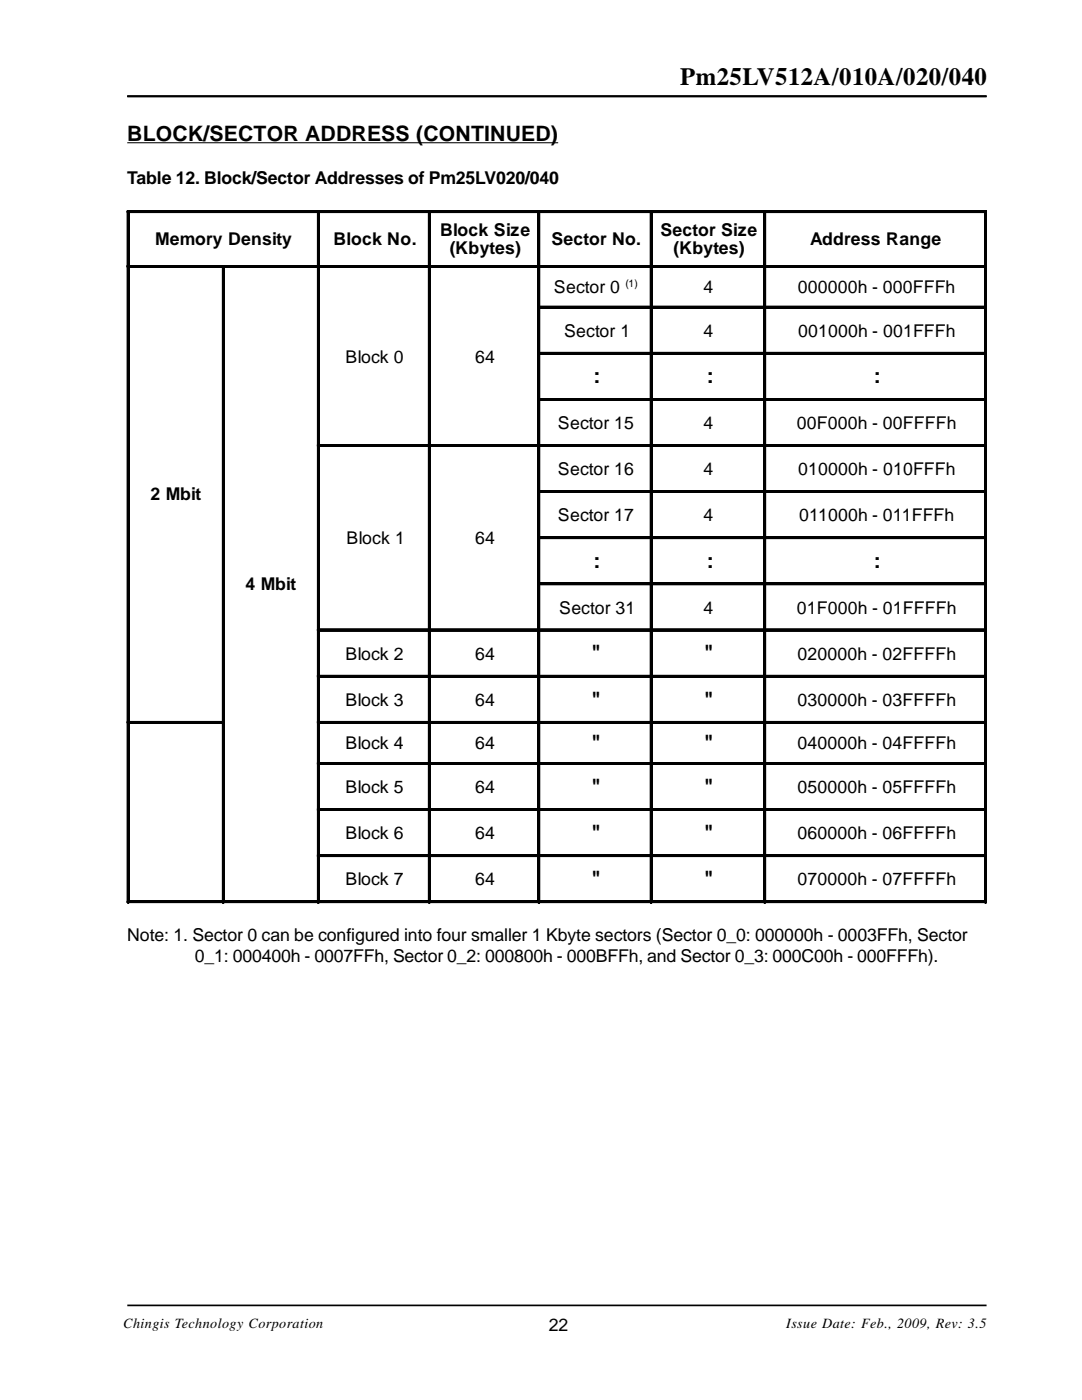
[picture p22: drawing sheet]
<svg xmlns="http://www.w3.org/2000/svg" width="216mm" height="279mm" viewBox="0 0 216 279" stroke-linecap="round" stroke-linejoin="round" font-family="sans-serif">
<defs><g id="words">
<text font-size="4.9" x="135.7" y="17.1">Pm25LV512A/010A/020/040</text>
<g font-size="4.2">
<text x="25.4" y="28.1">BLOCK/SECTOR ADDRESS (CONTINUED)</text>
<text x="118.4" y="76.5">:</text>
<text x="141" y="76.5">:</text>
<text x="174.4" y="76.5">:</text>
<text x="118.4" y="113.4">:</text>
<text x="141" y="113.4">:</text>
<text x="174.4" y="113.4">:</text>
<text x="117.9" y="131.8">&quot;</text>
<text x="140.5" y="131.8">&quot;</text>
<text x="117.9" y="141">&quot;</text>
<text x="140.5" y="141">&quot;</text>
<text x="117.9" y="149.7">&quot;</text>
<text x="140.5" y="149.7">&quot;</text>
<text x="117.9" y="158.4">&quot;</text>
<text x="140.5" y="158.4">&quot;</text>
<text x="117.9" y="167.6">&quot;</text>
<text x="140.5" y="167.6">&quot;</text>
<text x="117.9" y="176.8">&quot;</text>
<text x="140.5" y="176.8">&quot;</text>
</g>
<g font-size="3.5">
<text x="25.4" y="36.7">Table 12. Block/Sector Addresses of Pm25LV020/040</text>
<text x="87.8" y="47.2">Block Size</text>
<text x="131.8" y="47.2">Sector Size</text>
<text x="31" y="48.9">Memory Density</text>
<text x="66.5" y="48.9">Block No.</text>
<text x="89.7" y="50.7">(Kbytes)</text>
<text x="110" y="48.9">Sector No.</text>
<text x="134.4" y="50.7">(Kbytes)</text>
<text x="161.6" y="48.9">Address Range</text>
<text x="110.5" y="58.5">Sector 0</text>
<text x="140.4" y="58.5">4</text>
<text x="159.2" y="58.5">000000h - 000FFFh</text>
<text x="112.6" y="67.2">Sector 1</text>
<text x="140.4" y="67.2">4</text>
<text x="159.3" y="67.2">001000h - 001FFFh</text>
<text x="69" y="72.3">Block 0</text>
<text x="94.8" y="72.3">64</text>
<text x="111.3" y="85.6">Sector 15</text>
<text x="140.4" y="85.6">4</text>
<text x="159" y="85.6">00F000h - 00FFFFh</text>
<text x="111.3" y="94.8">Sector 16</text>
<text x="140.4" y="94.8">4</text>
<text x="159.3" y="94.8">010000h - 010FFFh</text>
<text x="30" y="99.9">2 Mbit</text>
<text x="111.3" y="104">Sector 17</text>
<text x="140.4" y="104">4</text>
<text x="159.5" y="104">011000h - 011FFFh</text>
<text x="69.2" y="108.6">Block 1</text>
<text x="94.8" y="108.6">64</text>
<text x="49" y="117.8">4 Mbit</text>
<text x="111.6" y="122.5">Sector 31</text>
<text x="140.4" y="122.5">4</text>
<text x="159" y="122.5">01F000h - 01FFFFh</text>
<text x="69" y="131.7">Block 2</text>
<text x="94.8" y="131.7">64</text>
<text x="159.1" y="131.7">020000h - 02FFFFh</text>
<text x="69" y="140.9">Block 3</text>
<text x="94.8" y="140.9">64</text>
<text x="159.1" y="140.9">030000h - 03FFFFh</text>
<text x="69" y="149.6">Block 4</text>
<text x="94.8" y="149.6">64</text>
<text x="159.1" y="149.6">040000h - 04FFFFh</text>
<text x="69" y="158.3">Block 5</text>
<text x="94.8" y="158.3">64</text>
<text x="159.1" y="158.3">050000h - 05FFFFh</text>
<text x="69" y="167.5">Block 6</text>
<text x="94.8" y="167.5">64</text>
<text x="159.1" y="167.5">060000h - 06FFFFh</text>
<text x="69" y="176.7">Block 7</text>
<text x="94.8" y="176.7">64</text>
<text x="159.1" y="176.7">070000h - 07FFFFh</text>
<text x="25.4" y="187.7">Note: 1. Sector 0 can be configured into four smaller 1 Kbyte sectors (Sector 0_0: 000000h - 0003FFh, Sector</text>
<text x="38.9" y="192">0_1: 000400h - 0007FFh, Sector 0_2: 000800h - 000BFFh, and Sector 0_3: 000C00h - 000FFFh).</text>
<text x="109.5" y="265.6">22</text>
</g>
<g font-size="2.8">
<text x="24.6" y="265">Chingis Technology Corporation</text>
<text x="156.9" y="265">Issue Date: Feb., 2009, Rev: 3.5</text>
</g>
<text font-size="2.1" x="124.8" y="57.3">(1)</text>
</g></defs>
<path d="M25.4 19.2h171.4M25.4 260.5h171.4" fill="none" stroke="#000" stroke-width=".34"/>
<g fill="none" stroke="#000" stroke-width=".2">
<path d="M25.4 42.2h171.4M25.4 42.3h171.4M25.4 42.4h171.4M25.4 53h171.4M25.4 53.1h171.4M25.4 53.2h171.4M25.4 53.3h171.4M25.4 42.1v138.1M25.5 42.1v138.1M25.6 42.1v138.1M25.7 42.1v138.1M44.4 53v127.2"/>
<path d="M44.5 53v127.2M44.6 53v127.2M44.7 53v127.2M63.3 42.1v138.1M63.4 42.1v138.1M63.5 42.1v138.1M63.6 42.1v138.1M63.7 42.1v138.1M85.5 42.1v138.1M85.6 42.1v138.1M85.7 42.1v138.1M85.8 42.1v138.1"/>
<path d="M107.4 42.1v138.1M107.5 42.1v138.1M107.6 42.1v138.1M107.7 42.1v138.1M129.8 42.1v138.1M129.9 42.1v138.1M130 42.1v138.1M130.1 42.1v138.1M152.4 42.1v138.1M152.5 42.1v138.1M152.6 42.1v138.1M152.7 42.1v138.1"/>
<path d="M152.8 42.1v138.1M196.5 42.1v138.1M196.6 42.1v138.1M196.7 42.1v138.1M196.8 42.1v138.1M196.8 42.1h-171.4v138.1M107.4 61.1h89.4M107.4 61.2h89.4M107.4 61.3h89.4M107.4 61.4h89.4M107.4 61.5h89.4M107.4 70.3h89.4"/>
<path d="M107.4 70.4h89.4M107.4 70.5h89.4M107.4 70.6h89.4M107.4 79.5h89.4M107.4 79.6h89.4M107.4 79.7h89.4M107.4 79.8h89.4M63.3 88.7h133.5M63.3 88.8h133.5M63.3 88.9h133.5M63.3 89h133.5M63.3 89.1h133.5"/>
<path d="M107.4 97.9h89.4M107.4 98h89.4M107.4 98.1h89.4M107.4 98.2h89.4M107.4 98.3h89.4M107.4 107.1h89.4M107.4 107.2h89.4M107.4 107.3h89.4M107.4 107.4h89.4M107.4 107.5h89.4M107.4 116.4h89.4M107.4 116.5h89.4"/>
<path d="M107.4 116.6h89.4M107.4 116.7h89.4M63.3 125.6h133.5M63.3 125.7h133.5M63.3 125.8h133.5M63.3 125.9h133.5M63.3 134.8h133.5M63.3 134.9h133.5M63.3 135h133.5M63.3 135.1h133.5M25.4 144h19.3M25.4 144.1h19.3"/>
<path d="M25.4 144.2h19.3M25.4 144.3h19.3M63.3 144h133.5M63.3 144.1h133.5M63.3 144.2h133.5M63.3 144.3h133.5M63.3 152.2h133.5M63.3 152.3h133.5M63.3 152.4h133.5M63.3 152.5h133.5M25.4 179.8h171.4M25.4 179.9h171.4"/>
<path d="M25.4 180h171.4M63.3 161.4h133.5M63.3 161.5h133.5M63.3 161.6h133.5M63.3 161.7h133.5M63.3 170.6h133.5M63.3 170.7h133.5M63.3 170.8h133.5M63.3 170.9h133.5M25.4 180.1h171.4"/>
</g>
<path d="M25.4 28.5h86" fill="none" stroke="#000" stroke-width=".21"/>
<use href="#words"/>
</svg>
